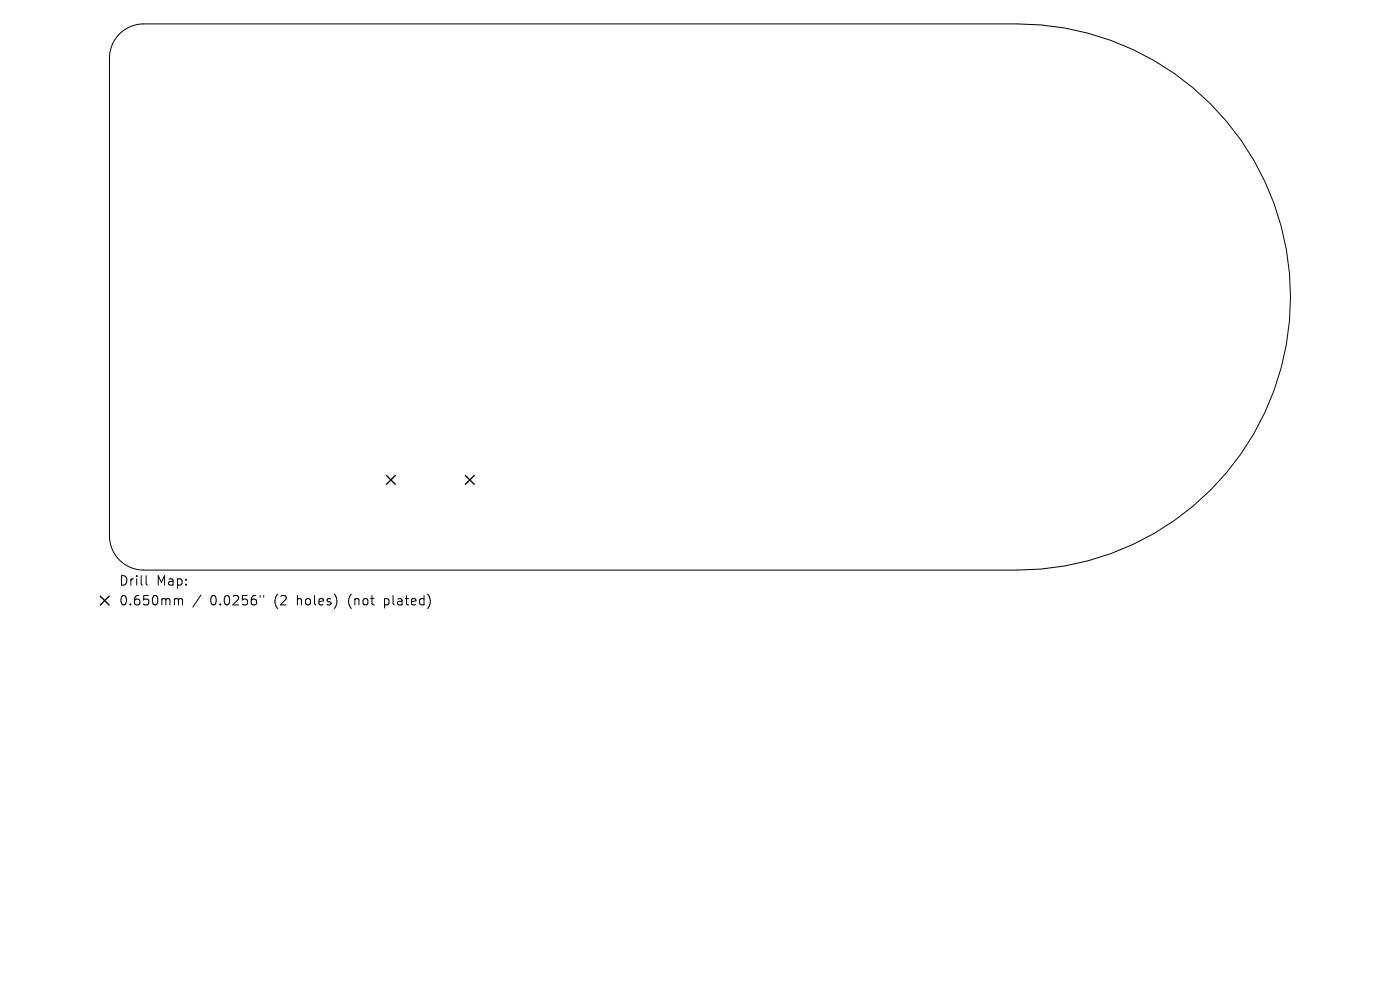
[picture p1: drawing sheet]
<svg xmlns="http://www.w3.org/2000/svg" width="297mm" height="210mm" viewBox="0 0 297 210" stroke-linecap="round" stroke-linejoin="round" font-family="sans-serif">
<defs><g id="words">
<g font-size="2.8">
<text x="25.2" y="124.5">Drill</text>
<text x="33.2" y="124.5">Map:</text>
<text x="25.2" y="128.7">0.650mm</text>
<text x="44.6" y="128.7">0.0256&quot;</text>
<text x="58.3" y="128.7">(2</text>
<text x="63.3" y="128.7">holes)</text>
<text x="74.3" y="128.7">(not</text>
<text x="82.2" y="128.7">plated)</text>
</g>
</g></defs>
<path d="M30.5 5.1h185.3a57.9 57.9 0 0 1 58 57.9 57.9 57.9 0 0 1-58 57.9h-185.3M30.5 5.1a7.2 7.2 0 0 0-7.3 7.2v101.4a7.2 7.2 0 0 0 7.3 7.2M31 122.1v1.7l.3 .3M37.3 127h.3l.3 .3M37.9 127.3l.2-.3 .5 .1 .1 1.2M37.9 127.3v1M42.6 126.2l-1.7 2.6M55.2 126.3v.4M56 126.3v.4" fill="none" stroke="#000" stroke-width=".21"/>
<path d="M82 100.9l1.9 1.8M83.9 100.9l-1.9 1.8M98.7 100.9l1.9 1.8M100.6 100.9l-1.9 1.8M21.3 126.5l1.9 1.8M23.2 126.5l-1.9 1.8" fill="none" stroke="#000" stroke-width=".29"/>
<use href="#words"/>
</svg>
